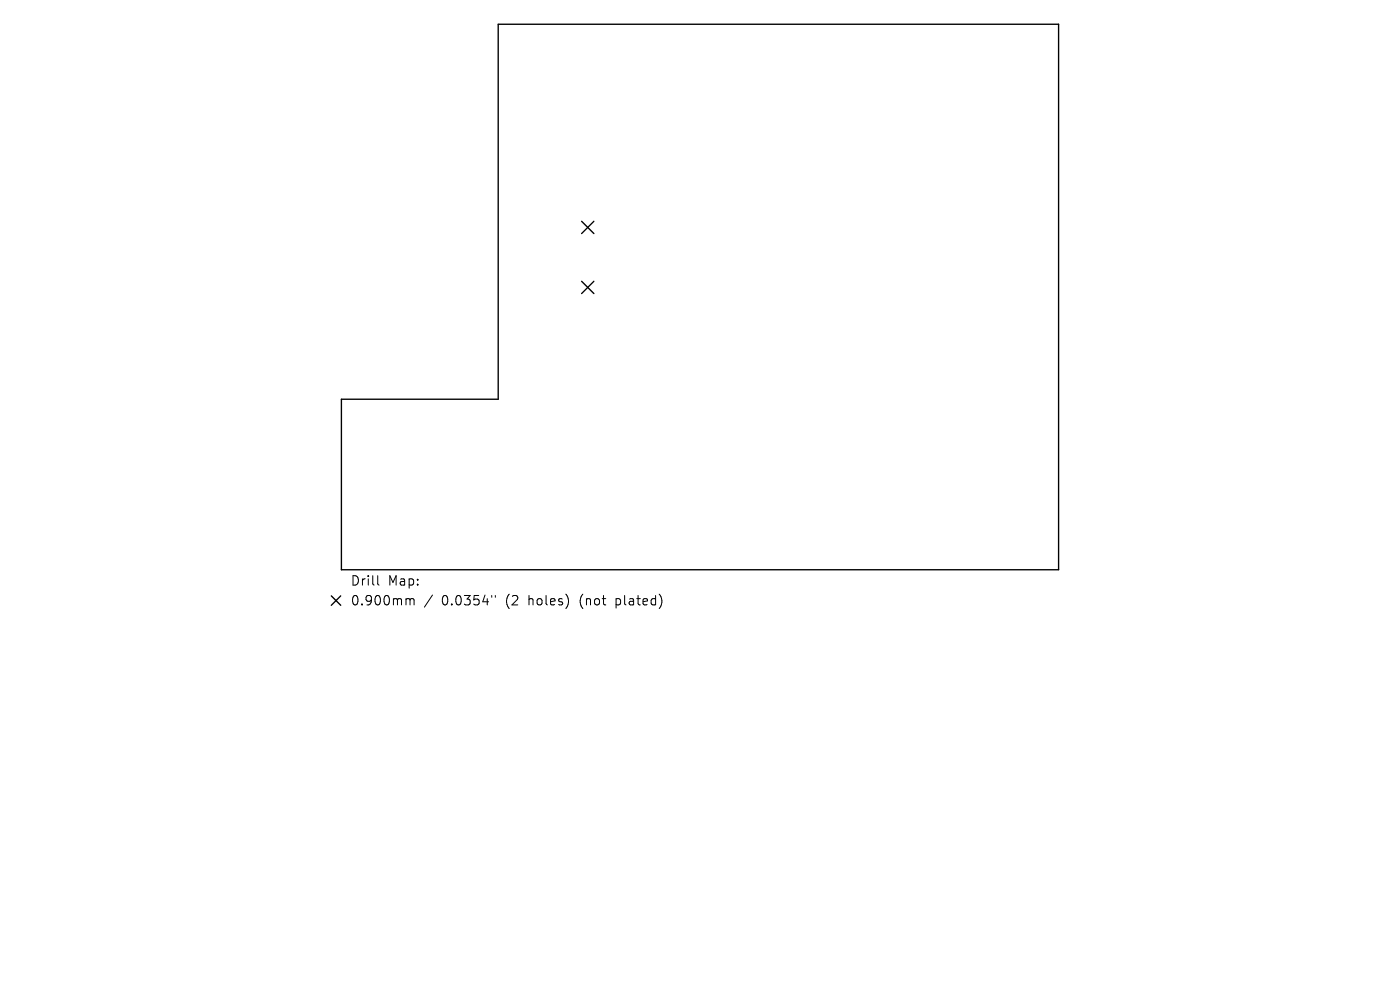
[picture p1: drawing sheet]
<svg xmlns="http://www.w3.org/2000/svg" width="297mm" height="210mm" viewBox="0 0 297 210" stroke-linecap="round" stroke-linejoin="round" font-family="sans-serif">
<defs><g id="words">
<g font-size="2.8">
<text x="74.3" y="124.5">Drill</text>
<text x="82.3" y="124.5">Map:</text>
<text x="74.3" y="128.7">0.900mm</text>
<text x="93.7" y="128.7">0.0354&quot;</text>
<text x="107.5" y="128.7">(2</text>
<text x="112.4" y="128.7">holes)</text>
<text x="123.5" y="128.7">(not</text>
<text x="131.3" y="128.7">plated)</text>
</g>
</g></defs>
<path d="M105.7 5.1h118.9v115.8h-152.2v-36.2h33.3zM123.4 46.9l2.6 2.6M123.4 59.7l2.6 2.6M126 46.9l-2.6 2.6M126 59.7l-2.6 2.6M70.3 126.4l2 2M72.3 126.4l-2 2" fill="none" stroke="#000" stroke-width=".29"/>
<path d="M80.1 122.1v1.7l.3 .3M86.4 127l.5 .1 .1 .2M87 127.3l.3-.3 .4 .1 .1 1.2M87 127.3v1M91.7 126.2l-1.7 2.6M104.3 126.3v.4M105.1 126.3v.4" fill="none" stroke="#000" stroke-width=".21"/>
<use href="#words"/>
</svg>
